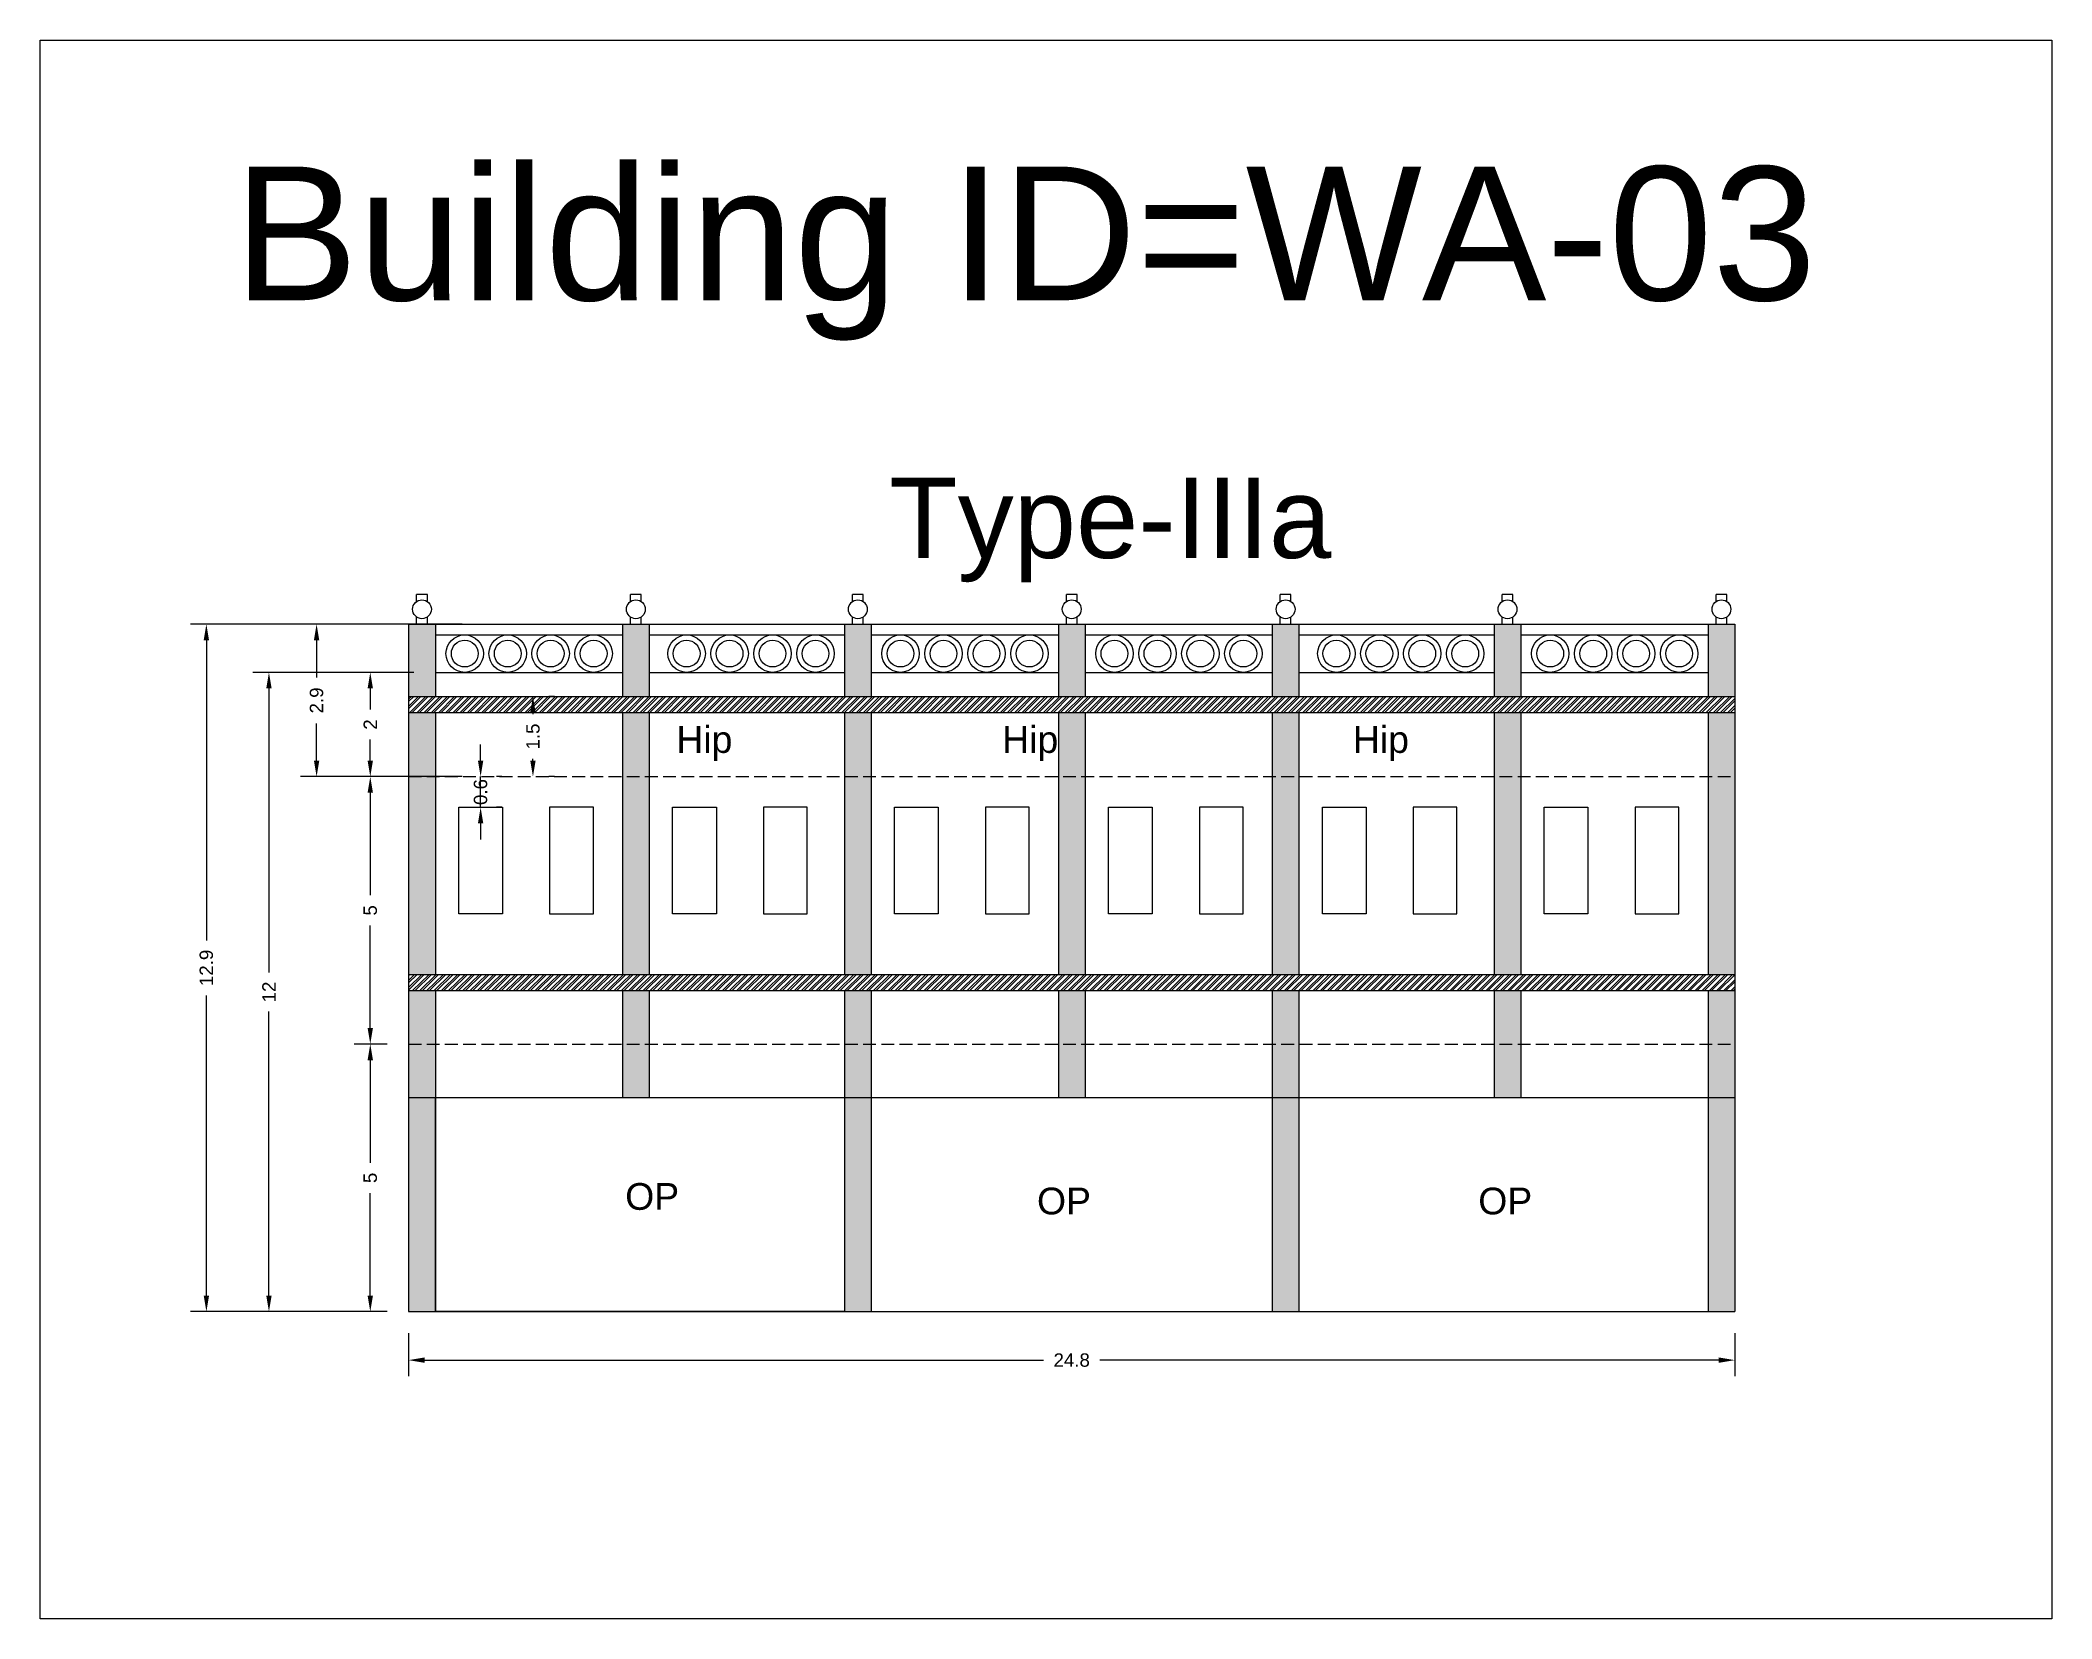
# Model space of a CAD drawing. Header units: metres. Extents: x 3416649 to 3417136, y -6712926 to -6712690.
# Drawn here: x 3416760.47 to 3416798.08, y -6712719.59 to -6712690.08 of the extents above; entities that cross this region are included whole.
import ezdxf

# ---------------------------------------------------------------- set-up
doc = ezdxf.new("R2010")
doc.units = ezdxf.units.M
doc.linetypes.add('ACAD_ISO02W100', pattern=[15, 12, -3])
doc.layers.add('Dotted', color=7, linetype='ACAD_ISO02W100', plot=False)
doc.styles.get("Standard").update_dxf_attribs({"font": 'arial.ttf'})
doc.dimstyles.new('ISO-25', dxfattribs={"dimtxt": 0.25, "dimasz": 0.3, "dimexe": 0.3, "dimexo": 0.4, "dimgap": 0.2, "dimtad": 0, "dimdec": 1, "dimdsep": 46, "dimtxsty": 'Standard', "dimcen": 2.5, "dimadec": 0, "dimazin": 0, "dimtfac": 1, "dimtdec": 1, "dimtmove": 0, "dimatfit": 3, "dimfxl": 1, "dimarcsym": 0})
pattern_1 = [(45, (-28.12796, 0), (-0.067351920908, 0.067351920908), []), (45, (-28.08306, 0), (-0.067351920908, 0.067351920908), [])]

msp = doc.modelspace()

# ---------------------------------------------------------------- texts
at = {"attachment_point": 1}
for s, heights, insert, char_height in [('Building ID=WA-03', [0.517], (3416764.083, -6712692.443), 2.5), ('Type-IIIa ', [0.517], (3416776.345, -6712698.261), 1.5), ('Hip', [0], (3416772.364, -6712702.904), 0.5), ('Hip', [0], (3416778.457, -6712702.904), 0.5), ('Hip', [0], (3416785.016, -6712702.904), 0.5), ('OP', [0], (3416771.407, -6712711.445), 0.5), ('OP', [0], (3416779.108, -6712711.53), 0.5), ('OP', [0], (3416787.36, -6712711.53), 0.5)]:
    msp.add_mtext_dynamic_manual_height_columns(s, width=67.86454, gutter_width=12.5, heights=heights, dxfattribs=dict(at, insert=insert, char_height=char_height))

# ---------------------------------------------------------------- blocks, each defined once
blk = doc.blocks.new('*D22')
at = {"color": 0, "lineweight": -2, "transparency": 16777216}
for p, q in [((3416767.357, -6712714.248), (3416767.357, -6712715.055)), ((3416792.157, -6712714.248), (3416792.157, -6712715.055)), ((3416767.657, -6712714.755), (3416779.23, -6712714.755)), ((3416791.857, -6712714.755), (3416780.284, -6712714.755))]:
    blk.add_line(p, q, dxfattribs=at)
at = {"color": 0, "transparency": 16777216}
for points in [[(3416767.657, -6712714.705), (3416767.657, -6712714.805), (3416767.357, -6712714.755)], [(3416791.857, -6712714.705), (3416791.857, -6712714.805), (3416792.157, -6712714.755)]]:
    blk.add_solid(points, dxfattribs=at)
at = {"layer": 'Defpoints', "color": 0, "transparency": 16777216}
for p in [(3416767.357, -6712713.848), (3416792.157, -6712713.848), (3416792.157, -6712714.755)]:
    blk.add_point(p, dxfattribs=at)
at = {"color": 0, "transparency": 16777216, "insert": (3416779.757, -6712714.755), "char_height": 0.25, "attachment_point": 5}
blk.add_mtext('24.8', dxfattribs=at)
blk = doc.blocks.new('*D23')
at = {"color": 0, "lineweight": -2, "transparency": 16777216}
for p, q in [((3416766.957, -6712708.848), (3416766.34, -6712708.848)), ((3416766.64, -6712709.148), (3416766.64, -6712711.065)), ((3416766.64, -6712713.548), (3416766.64, -6712711.631)), ((3416766.957, -6712713.848), (3416766.34, -6712713.848))]:
    blk.add_line(p, q, dxfattribs=at)
at = {"color": 0, "transparency": 16777216}
for points in [[(3416766.59, -6712709.148), (3416766.69, -6712709.148), (3416766.64, -6712708.848)], [(3416766.59, -6712713.548), (3416766.69, -6712713.548), (3416766.64, -6712713.848)]]:
    blk.add_solid(points, dxfattribs=at)
at = {"layer": 'Defpoints', "color": 0, "transparency": 16777216}
for p in [(3416766.64, -6712708.848), (3416767.357, -6712708.848), (3416767.357, -6712713.848)]:
    blk.add_point(p, dxfattribs=at)
at = {"color": 0, "transparency": 16777216, "insert": (3416766.64, -6712711.348), "char_height": 0.25, "attachment_point": 5, "rotation": 90}
blk.add_mtext('5', dxfattribs=at)
blk = doc.blocks.new('*D24')
at = {"color": 0, "lineweight": -2, "transparency": 16777216}
for p, q in [((3416766.957, -6712703.848), (3416766.34, -6712703.848)), ((3416766.64, -6712704.148), (3416766.64, -6712706.065)), ((3416766.64, -6712708.548), (3416766.64, -6712706.631)), ((3416766.957, -6712708.848), (3416766.34, -6712708.848))]:
    blk.add_line(p, q, dxfattribs=at)
at = {"color": 0, "transparency": 16777216}
for points in [[(3416766.59, -6712704.148), (3416766.69, -6712704.148), (3416766.64, -6712703.848)], [(3416766.59, -6712708.548), (3416766.69, -6712708.548), (3416766.64, -6712708.848)]]:
    blk.add_solid(points, dxfattribs=at)
at = {"layer": 'Defpoints', "color": 0, "transparency": 16777216}
for p in [(3416766.64, -6712703.848), (3416767.357, -6712703.848), (3416767.357, -6712708.848)]:
    blk.add_point(p, dxfattribs=at)
at = {"color": 0, "transparency": 16777216, "insert": (3416766.64, -6712706.348), "char_height": 0.25, "attachment_point": 5, "rotation": 90}
blk.add_mtext('5', dxfattribs=at)
blk = doc.blocks.new('*D25')
at = {"color": 0, "lineweight": -2, "transparency": 16777216}
for p, q in [((3416767.457, -6712701.898), (3416766.34, -6712701.898)), ((3416766.64, -6712702.198), (3416766.64, -6712702.59)), ((3416766.64, -6712703.548), (3416766.64, -6712703.156)), ((3416767.457, -6712703.848), (3416766.34, -6712703.848))]:
    blk.add_line(p, q, dxfattribs=at)
at = {"color": 0, "transparency": 16777216}
for points in [[(3416766.59, -6712702.198), (3416766.69, -6712702.198), (3416766.64, -6712701.898)], [(3416766.59, -6712703.548), (3416766.69, -6712703.548), (3416766.64, -6712703.848)]]:
    blk.add_solid(points, dxfattribs=at)
at = {"layer": 'Defpoints', "color": 0, "transparency": 16777216}
for p in [(3416766.64, -6712701.898), (3416767.857, -6712701.898), (3416767.857, -6712703.848)]:
    blk.add_point(p, dxfattribs=at)
at = {"color": 0, "transparency": 16777216, "insert": (3416766.64, -6712702.873), "char_height": 0.25, "attachment_point": 5, "rotation": 90}
blk.add_mtext('2', dxfattribs=at)
blk = doc.blocks.new('*D26')
at = {"color": 0, "lineweight": -2, "transparency": 16777216}
for p, q in [((3416768.358, -6712700.998), (3416765.336, -6712700.998)), ((3416765.636, -6712701.298), (3416765.636, -6712701.993)), ((3416765.636, -6712703.548), (3416765.636, -6712702.853)), ((3416768.358, -6712703.848), (3416765.336, -6712703.848))]:
    blk.add_line(p, q, dxfattribs=at)
at = {"color": 0, "transparency": 16777216}
for points in [[(3416765.586, -6712701.298), (3416765.686, -6712701.298), (3416765.636, -6712700.998)], [(3416765.586, -6712703.548), (3416765.686, -6712703.548), (3416765.636, -6712703.848)]]:
    blk.add_solid(points, dxfattribs=at)
at = {"layer": 'Defpoints', "color": 0, "transparency": 16777216}
for p in [(3416765.636, -6712700.998), (3416768.758, -6712700.998), (3416768.758, -6712703.848)]:
    blk.add_point(p, dxfattribs=at)
at = {"color": 0, "transparency": 16777216, "insert": (3416765.636, -6712702.423), "char_height": 0.25, "attachment_point": 5, "rotation": 90}
blk.add_mtext('2.9', dxfattribs=at)
blk = doc.blocks.new('*D27')
at = {"color": 0, "lineweight": -2, "transparency": 16777216}
for p, q in [((3416767.457, -6712701.898), (3416764.445, -6712701.898)), ((3416764.745, -6712702.198), (3416764.745, -6712707.507)), ((3416764.745, -6712713.548), (3416764.745, -6712708.239)), ((3416766.957, -6712713.848), (3416764.445, -6712713.848))]:
    blk.add_line(p, q, dxfattribs=at)
at = {"color": 0, "transparency": 16777216}
for points in [[(3416764.695, -6712702.198), (3416764.795, -6712702.198), (3416764.745, -6712701.898)], [(3416764.695, -6712713.548), (3416764.795, -6712713.548), (3416764.745, -6712713.848)]]:
    blk.add_solid(points, dxfattribs=at)
at = {"layer": 'Defpoints', "color": 0, "transparency": 16777216}
for p in [(3416764.745, -6712701.898), (3416767.857, -6712701.898), (3416767.357, -6712713.848)]:
    blk.add_point(p, dxfattribs=at)
at = {"color": 0, "transparency": 16777216, "insert": (3416764.745, -6712707.873), "char_height": 0.25, "attachment_point": 5, "rotation": 90}
blk.add_mtext('12', dxfattribs=at)
blk = doc.blocks.new('*D28')
at = {"color": 0, "lineweight": -2, "transparency": 16777216}
for p, q in [((3416768.358, -6712700.998), (3416763.275, -6712700.998)), ((3416763.575, -6712701.298), (3416763.575, -6712706.91)), ((3416763.575, -6712713.548), (3416763.575, -6712707.936)), ((3416766.957, -6712713.848), (3416763.275, -6712713.848))]:
    blk.add_line(p, q, dxfattribs=at)
at = {"color": 0, "transparency": 16777216}
for points in [[(3416763.525, -6712701.298), (3416763.625, -6712701.298), (3416763.575, -6712700.998)], [(3416763.525, -6712713.548), (3416763.625, -6712713.548), (3416763.575, -6712713.848)]]:
    blk.add_solid(points, dxfattribs=at)
at = {"layer": 'Defpoints', "color": 0, "transparency": 16777216}
for p in [(3416763.575, -6712700.998), (3416768.758, -6712700.998), (3416767.357, -6712713.848)]:
    blk.add_point(p, dxfattribs=at)
at = {"color": 0, "transparency": 16777216, "insert": (3416763.575, -6712707.423), "char_height": 0.25, "attachment_point": 5, "rotation": 90}
blk.add_mtext('12.9', dxfattribs=at)
blk = doc.blocks.new('*D29')
at = {"color": 0, "lineweight": -2, "transparency": 16777216}
for p, q in [((3416768.703, -6712703.548), (3416768.703, -6712703.248)), ((3416768.703, -6712704.421), (3416768.703, -6712703.848)), ((3416769.103, -6712703.848), (3416769.003, -6712703.848)), ((3416768.703, -6712704.721), (3416768.703, -6712705.021)), ((3416769.103, -6712704.421), (3416769.003, -6712704.421))]:
    blk.add_line(p, q, dxfattribs=at)
at = {"color": 0, "transparency": 16777216}
for points in [[(3416768.653, -6712703.548), (3416768.753, -6712703.548), (3416768.703, -6712703.848)], [(3416768.653, -6712704.721), (3416768.753, -6712704.721), (3416768.703, -6712704.421)]]:
    blk.add_solid(points, dxfattribs=at)
at = {"layer": 'Defpoints', "color": 0, "transparency": 16777216}
for p in [(3416768.703, -6712703.848), (3416768.703, -6712703.848), (3416768.703, -6712704.421)]:
    blk.add_point(p, dxfattribs=at)
at = {"color": 0, "transparency": 16777216, "insert": (3416768.703, -6712704.135), "char_height": 0.25, "attachment_point": 5, "rotation": 90}
blk.add_mtext('0.6', dxfattribs=at)
blk = doc.blocks.new('*D30')
at = {"color": 0, "lineweight": -2, "transparency": 16777216}
for p, q in [((3416770.082, -6712702.348), (3416769.982, -6712702.348)), ((3416769.682, -6712702.648), (3416769.682, -6712702.681)), ((3416769.682, -6712703.548), (3416769.682, -6712703.515)), ((3416770.082, -6712703.848), (3416769.982, -6712703.848))]:
    blk.add_line(p, q, dxfattribs=at)
at = {"color": 0, "transparency": 16777216}
for points in [[(3416769.632, -6712702.648), (3416769.732, -6712702.648), (3416769.682, -6712702.348)], [(3416769.632, -6712703.548), (3416769.732, -6712703.548), (3416769.682, -6712703.848)]]:
    blk.add_solid(points, dxfattribs=at)
at = {"layer": 'Defpoints', "color": 0, "transparency": 16777216}
for p in [(3416769.682, -6712702.348), (3416769.682, -6712702.348), (3416769.682, -6712703.848)]:
    blk.add_point(p, dxfattribs=at)
at = {"color": 0, "transparency": 16777216, "insert": (3416769.682, -6712703.098), "char_height": 0.25, "attachment_point": 5, "rotation": 90}
blk.add_mtext('1.5', dxfattribs=at)

# ---------------------------------------------------------------- dimensions: what is measured, and where the dimension line sits
for base, p1, p2, picture, middle in [((3416763.574869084, -6712700.998017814), (3416767.357322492, -6712713.848017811), (3416768.757520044, -6712700.99801781), '*D28', (3416763.574869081, -6712707.423017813)), ((3416765.635967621, -6712700.998017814), (3416768.757520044, -6712703.848017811), (3416768.757520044, -6712700.99801781), '*D26', (3416765.635967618, -6712702.423017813)), ((3416764.745093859, -6712701.898017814), (3416767.357322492, -6712713.848017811), (3416767.857322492, -6712701.898017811), '*D27', (3416764.745093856, -6712707.873017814)), ((3416766.639734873, -6712701.898017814), (3416767.857322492, -6712703.848017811), (3416767.857322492, -6712701.898017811), '*D25', (3416766.63973487, -6712702.873017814)), ((3416766.64, -6712703.848), (3416767.357, -6712708.848), (3416767.357, -6712703.848), '*D24', (3416766.64, -6712706.348)), ((3416766.64, -6712708.848), (3416767.357, -6712713.848), (3416767.357, -6712708.848), '*D23', (3416766.64, -6712711.348))]:
    dim = msp.add_linear_dim(base=base, p1=p1, p2=p2, angle=90, dimstyle='ISO-25')
    dim.commit()
    dim.dimension.update_dxf_attribs({"geometry": picture, "text_midpoint": middle})
for base, p1, p2, picture, middle in [((3416769.682, -6712702.348), (3416769.682, -6712703.848), (3416769.682, -6712702.348), '*D30', (3416769.682, -6712703.098)), ((3416768.703, -6712703.848), (3416768.703, -6712704.421), (3416768.703, -6712703.848), '*D29', (3416768.703, -6712704.135))]:
    dim = msp.add_linear_dim(base=base, p1=p1, p2=p2, angle=90, dimstyle='ISO-25')
    dim.commit()
    dim.dimension.update_dxf_attribs({"geometry": picture, "text_midpoint": middle, "dimtype": 160})
dim = msp.add_linear_dim(base=(3416792.157, -6712714.755), p1=(3416767.357, -6712713.848), p2=(3416792.157, -6712713.848), dimstyle='ISO-25')
dim.commit()
dim.dimension.update_dxf_attribs({"geometry": '*D22', "text_midpoint": (3416779.757, -6712714.755)})

# ---------------------------------------------------------------- hatches: boundary and pattern name
h = msp.add_hatch(color=256)
h.dxf.hatch_style = 1
h.paths.add_polyline_path([(3416767.857, -6712709.848), (3416767.357, -6712709.848), (3416767.357, -6712713.848), (3416767.857, -6712713.848)])
h.paths.add_polyline_path([(3416767.857, -6712708.848), (3416767.357, -6712708.848), (3416767.357, -6712709.848), (3416767.857, -6712709.848)])
h.paths.add_polyline_path([(3416767.857, -6712707.848), (3416767.357, -6712707.848), (3416767.357, -6712708.848), (3416767.857, -6712708.848)])
h.paths.add_polyline_path([(3416767.857, -6712703.848), (3416767.357, -6712703.848), (3416767.357, -6712707.548), (3416767.857, -6712707.548)])
h.paths.add_polyline_path([(3416767.857, -6712702.648), (3416767.357, -6712702.648), (3416767.357, -6712703.848), (3416767.857, -6712703.848)])
h.paths.add_polyline_path([(3416767.857, -6712700.998), (3416767.357, -6712700.998), (3416767.357, -6712702.348), (3416767.857, -6712702.348)])
h.paths.add_polyline_path([(3416771.857, -6712708.848), (3416771.357, -6712708.848), (3416771.357, -6712709.848), (3416771.857, -6712709.848)])
h.paths.add_polyline_path([(3416771.857, -6712707.848), (3416771.357, -6712707.848), (3416771.357, -6712708.848), (3416771.857, -6712708.848)])
h.paths.add_polyline_path([(3416771.857, -6712703.848), (3416771.357, -6712703.848), (3416771.357, -6712707.548), (3416771.857, -6712707.548)])
h.paths.add_polyline_path([(3416771.857, -6712702.648), (3416771.357, -6712702.648), (3416771.357, -6712703.848), (3416771.857, -6712703.848)])
h.paths.add_polyline_path([(3416771.857, -6712700.998), (3416771.357, -6712700.998), (3416771.357, -6712702.348), (3416771.857, -6712702.348)])
h.paths.add_polyline_path([(3416776.007, -6712700.998), (3416775.507, -6712700.998), (3416775.507, -6712702.348), (3416776.007, -6712702.348)])
h.paths.add_polyline_path([(3416776.007, -6712702.648), (3416775.507, -6712702.648), (3416775.507, -6712703.848), (3416776.007, -6712703.848)])
h.paths.add_polyline_path([(3416776.007, -6712703.848), (3416775.507, -6712703.848), (3416775.507, -6712707.548), (3416776.007, -6712707.548)])
h.paths.add_polyline_path([(3416776.007, -6712707.848), (3416775.507, -6712707.848), (3416775.507, -6712708.848), (3416776.007, -6712708.848)])
h.paths.add_polyline_path([(3416776.007, -6712708.848), (3416775.507, -6712708.848), (3416775.507, -6712709.848), (3416776.007, -6712709.848)])
h.paths.add_polyline_path([(3416776.007, -6712709.848), (3416775.507, -6712709.848), (3416775.507, -6712713.848), (3416776.007, -6712713.848)])
h.paths.add_polyline_path([(3416784.007, -6712709.848), (3416783.507, -6712709.848), (3416783.507, -6712713.848), (3416784.007, -6712713.848)])
h.paths.add_polyline_path([(3416784.007, -6712708.848), (3416783.507, -6712708.848), (3416783.507, -6712709.848), (3416784.007, -6712709.848)])
h.paths.add_polyline_path([(3416784.007, -6712707.848), (3416783.507, -6712707.848), (3416783.507, -6712708.848), (3416784.007, -6712708.848)])
h.paths.add_polyline_path([(3416784.007, -6712703.848), (3416783.507, -6712703.848), (3416783.507, -6712707.548), (3416784.007, -6712707.548)])
h.paths.add_polyline_path([(3416784.007, -6712702.648), (3416783.507, -6712702.648), (3416783.507, -6712703.848), (3416784.007, -6712703.848)])
h.paths.add_polyline_path([(3416784.007, -6712700.998), (3416783.507, -6712700.998), (3416783.507, -6712702.348), (3416784.007, -6712702.348)])
h.paths.add_polyline_path([(3416788.157, -6712700.998), (3416787.782, -6712700.998), (3416787.657, -6712700.998), (3416787.657, -6712702.348), (3416788.157, -6712702.348)])
h.paths.add_polyline_path([(3416788.157, -6712702.648), (3416787.657, -6712702.648), (3416787.657, -6712703.848), (3416788.157, -6712703.848)])
h.paths.add_polyline_path([(3416788.157, -6712703.848), (3416787.657, -6712703.848), (3416787.657, -6712707.548), (3416788.157, -6712707.548)])
h.paths.add_polyline_path([(3416788.157, -6712708.848), (3416787.657, -6712708.848), (3416787.657, -6712709.848), (3416788.157, -6712709.848)])
h.paths.add_polyline_path([(3416788.157, -6712707.848), (3416787.657, -6712707.848), (3416787.657, -6712708.848), (3416788.157, -6712708.848)])
h.paths.add_polyline_path([(3416792.157, -6712707.848), (3416791.657, -6712707.848), (3416791.657, -6712708.848), (3416792.157, -6712708.848)])
h.paths.add_polyline_path([(3416792.157, -6712708.848), (3416791.657, -6712708.848), (3416791.657, -6712709.848), (3416792.157, -6712709.848)])
h.paths.add_polyline_path([(3416792.157, -6712709.848), (3416791.657, -6712709.848), (3416791.657, -6712713.848), (3416792.157, -6712713.848)])
h.paths.add_polyline_path([(3416792.157, -6712703.848), (3416791.657, -6712703.848), (3416791.657, -6712707.548), (3416792.157, -6712707.548)])
h.paths.add_polyline_path([(3416792.157, -6712702.648), (3416791.657, -6712702.648), (3416791.657, -6712703.848), (3416792.157, -6712703.848)])
h.paths.add_polyline_path([(3416792.157, -6712700.998), (3416791.657, -6712700.998), (3416791.657, -6712702.348), (3416792.157, -6712702.348)])
h = msp.add_hatch(color=256)
h.dxf.hatch_style = 1
h.paths.add_polyline_path([(3416780.007, -6712702.648), (3416779.507, -6712702.648), (3416779.507, -6712703.848), (3416780.007, -6712703.848)])
h.paths.add_polyline_path([(3416780.007, -6712700.998), (3416779.507, -6712700.998), (3416779.507, -6712702.348), (3416780.007, -6712702.348)])
h.paths.add_polyline_path([(3416780.007, -6712703.848), (3416779.507, -6712703.848), (3416779.507, -6712707.548), (3416780.007, -6712707.548)])
h.paths.add_polyline_path([(3416780.007, -6712707.848), (3416779.507, -6712707.848), (3416779.507, -6712708.848), (3416780.007, -6712708.848)])
h.paths.add_polyline_path([(3416780.007, -6712708.848), (3416779.507, -6712708.848), (3416779.507, -6712709.848), (3416780.007, -6712709.848)])
h = msp.add_hatch()
h.set_pattern_fill('ANSI32', color=256, scale=0.01)
h.set_pattern_definition(pattern_1)
h.paths.add_polyline_path([(3416792.157, -6712702.648), (3416792.157, -6712702.348), (3416767.357, -6712702.348), (3416767.357, -6712702.648)])
h = msp.add_hatch()
h.set_pattern_fill('ANSI32', color=256, scale=0.01)
h.set_pattern_definition(pattern_1)
h.paths.add_polyline_path([(3416792.157, -6712707.548), (3416767.357, -6712707.548), (3416767.357, -6712707.848), (3416792.157, -6712707.848)])

# ---------------------------------------------------------------- linework, layer by layer
for points in [[(3416760.468, -6712690.082), (3416798.085, -6712690.082), (3416798.085, -6712719.589), (3416760.468, -6712719.589)], [(3416768.294, -6712704.421), (3416769.112, -6712704.421), (3416769.112, -6712706.412), (3416768.294, -6712706.412)], [(3416770.812, -6712704.421), (3416769.994, -6712704.421), (3416769.994, -6712706.412), (3416770.812, -6712706.412)], [(3416772.294, -6712704.421), (3416773.112, -6712704.421), (3416773.112, -6712706.412), (3416772.294, -6712706.412)], [(3416774.812, -6712704.421), (3416773.994, -6712704.421), (3416773.994, -6712706.412), (3416774.812, -6712706.412)], [(3416776.444, -6712704.421), (3416777.262, -6712704.421), (3416777.262, -6712706.412), (3416776.444, -6712706.412)], [(3416778.962, -6712704.421), (3416778.144, -6712704.421), (3416778.144, -6712706.412), (3416778.962, -6712706.412)], [(3416780.444, -6712704.421), (3416781.262, -6712704.421), (3416781.262, -6712706.412), (3416780.444, -6712706.412)], [(3416782.962, -6712704.421), (3416782.144, -6712704.421), (3416782.144, -6712706.412), (3416782.962, -6712706.412)], [(3416784.444, -6712704.421), (3416785.262, -6712704.421), (3416785.262, -6712706.412), (3416784.444, -6712706.412)], [(3416786.962, -6712704.421), (3416786.144, -6712704.421), (3416786.144, -6712706.412), (3416786.962, -6712706.412)], [(3416788.594, -6712704.421), (3416789.412, -6712704.421), (3416789.412, -6712706.412), (3416788.594, -6712706.412)], [(3416791.112, -6712704.421), (3416790.294, -6712704.421), (3416790.294, -6712706.412), (3416791.112, -6712706.412)], [(3416767.857, -6712709.848), (3416775.507, -6712709.848), (3416775.507, -6712713.848), (3416767.857, -6712713.848)]]:
    msp.add_lwpolyline(points, close=True)
for points in [[(3416767.507, -6712700.576), (3416767.507, -6712700.442)], [(3416767.707, -6712700.442), (3416767.507, -6712700.442)], [(3416767.707, -6712700.576), (3416767.707, -6712700.442)], [(3416771.507, -6712700.576), (3416771.507, -6712700.442)], [(3416771.707, -6712700.442), (3416771.507, -6712700.442)], [(3416771.707, -6712700.576), (3416771.707, -6712700.442)], [(3416775.657, -6712700.576), (3416775.657, -6712700.442)], [(3416775.857, -6712700.442), (3416775.657, -6712700.442)], [(3416775.857, -6712700.576), (3416775.857, -6712700.442)], [(3416779.657, -6712700.576), (3416779.657, -6712700.442)], [(3416779.857, -6712700.442), (3416779.657, -6712700.442)], [(3416779.857, -6712700.576), (3416779.857, -6712700.442)], [(3416783.657, -6712700.576), (3416783.657, -6712700.442)], [(3416783.857, -6712700.442), (3416783.657, -6712700.442)], [(3416783.857, -6712700.576), (3416783.857, -6712700.442)], [(3416787.807, -6712700.576), (3416787.807, -6712700.442)], [(3416788.007, -6712700.442), (3416787.807, -6712700.442)], [(3416788.007, -6712700.576), (3416788.007, -6712700.442)], [(3416791.807, -6712700.576), (3416791.807, -6712700.442)], [(3416792.007, -6712700.442), (3416791.807, -6712700.442)], [(3416792.007, -6712700.576), (3416792.007, -6712700.442)], [(3416767.507, -6712700.998), (3416767.507, -6712700.864)], [(3416767.707, -6712700.998), (3416767.707, -6712700.864)], [(3416771.507, -6712700.998), (3416771.507, -6712700.864)], [(3416771.707, -6712700.998), (3416771.707, -6712700.864)], [(3416775.657, -6712700.998), (3416775.657, -6712700.864)], [(3416775.857, -6712700.998), (3416775.857, -6712700.864)], [(3416779.657, -6712700.998), (3416779.657, -6712700.864)], [(3416779.857, -6712700.998), (3416779.857, -6712700.864)], [(3416783.657, -6712700.998), (3416783.657, -6712700.864)], [(3416783.857, -6712700.998), (3416783.857, -6712700.864)], [(3416787.807, -6712700.998), (3416787.807, -6712700.864)], [(3416788.007, -6712700.998), (3416788.007, -6712700.864)], [(3416791.807, -6712700.998), (3416791.807, -6712700.864)], [(3416792.007, -6712700.998), (3416792.007, -6712700.864)], [(3416767.357, -6712700.998), (3416792.157, -6712700.998)], [(3416767.357, -6712700.998), (3416767.357, -6712713.848)], [(3416767.357, -6712700.998), (3416767.857, -6712700.998)], [(3416767.857, -6712700.998), (3416767.857, -6712702.348)], [(3416767.857, -6712701.198), (3416771.357, -6712701.198)], [(3416771.357, -6712700.998), (3416771.357, -6712702.348)], [(3416771.857, -6712700.998), (3416771.857, -6712702.348)], [(3416771.857, -6712701.198), (3416775.507, -6712701.198)], [(3416775.507, -6712700.998), (3416775.507, -6712702.348)], [(3416776.007, -6712700.998), (3416776.007, -6712702.348)], [(3416776.007, -6712701.198), (3416779.507, -6712701.198)], [(3416779.507, -6712700.998), (3416779.507, -6712702.348)], [(3416780.007, -6712700.998), (3416780.007, -6712702.348)], [(3416780.007, -6712701.198), (3416783.507, -6712701.198)], [(3416783.507, -6712700.998), (3416783.507, -6712702.348)], [(3416784.007, -6712700.998), (3416784.007, -6712702.348)], [(3416784.007, -6712701.198), (3416787.657, -6712701.198)], [(3416787.657, -6712700.998), (3416787.657, -6712702.348)], [(3416787.782, -6712700.998), (3416791.657, -6712700.998)], [(3416788.157, -6712700.998), (3416788.157, -6712702.348)], [(3416788.157, -6712701.198), (3416791.657, -6712701.198)], [(3416791.657, -6712700.998), (3416791.657, -6712702.348)], [(3416792.157, -6712700.998), (3416792.157, -6712713.848)], [(3416767.857, -6712701.898), (3416771.357, -6712701.898)], [(3416771.857, -6712701.898), (3416775.507, -6712701.898)], [(3416776.007, -6712701.898), (3416779.507, -6712701.898)], [(3416780.007, -6712701.898), (3416783.507, -6712701.898)], [(3416784.007, -6712701.898), (3416787.657, -6712701.898)], [(3416788.157, -6712701.898), (3416791.657, -6712701.898)], [(3416767.357, -6712702.348), (3416792.157, -6712702.348)], [(3416767.357, -6712702.648), (3416792.157, -6712702.648)], [(3416767.857, -6712702.648), (3416767.857, -6712707.548)], [(3416771.357, -6712702.648), (3416771.357, -6712707.548)], [(3416771.857, -6712702.648), (3416771.857, -6712707.548)], [(3416775.507, -6712702.648), (3416775.507, -6712707.548)], [(3416776.007, -6712702.648), (3416776.007, -6712707.548)], [(3416779.507, -6712702.648), (3416779.507, -6712707.548)], [(3416780.007, -6712702.648), (3416780.007, -6712707.548)], [(3416783.507, -6712702.648), (3416783.507, -6712707.548)], [(3416784.007, -6712702.648), (3416784.007, -6712707.548)], [(3416787.657, -6712702.648), (3416787.657, -6712707.548)], [(3416788.157, -6712702.648), (3416788.157, -6712707.548)], [(3416791.657, -6712702.648), (3416791.657, -6712707.548)], [(3416767.357, -6712707.548), (3416792.157, -6712707.548)], [(3416767.357, -6712707.848), (3416792.157, -6712707.848)], [(3416767.857, -6712707.848), (3416767.857, -6712713.848)], [(3416771.357, -6712707.848), (3416771.357, -6712709.848)], [(3416771.857, -6712707.848), (3416771.857, -6712709.848)], [(3416775.507, -6712707.848), (3416775.507, -6712713.848)], [(3416776.007, -6712707.848), (3416776.007, -6712713.848)], [(3416779.507, -6712707.848), (3416779.507, -6712709.848)], [(3416780.007, -6712707.848), (3416780.007, -6712709.848)], [(3416783.507, -6712707.848), (3416783.507, -6712713.848)], [(3416784.007, -6712707.848), (3416784.007, -6712713.848)], [(3416787.657, -6712707.848), (3416787.657, -6712709.848)], [(3416788.157, -6712707.848), (3416788.157, -6712709.848)], [(3416791.657, -6712707.848), (3416791.657, -6712713.848)], [(3416767.357, -6712709.848), (3416792.157, -6712709.848)], [(3416767.357, -6712713.848), (3416792.157, -6712713.848)]]:
    msp.add_lwpolyline(points)
for centre, radius in [((3416767.607, -6712700.72), 0.176), ((3416771.607, -6712700.72), 0.176), ((3416775.757, -6712700.72), 0.176), ((3416779.757, -6712700.72), 0.176), ((3416783.757, -6712700.72), 0.176), ((3416787.907, -6712700.72), 0.176), ((3416791.907, -6712700.72), 0.176), ((3416768.406, -6712701.548), 0.35), ((3416768.406, -6712701.548), 0.25), ((3416769.21, -6712701.548), 0.35), ((3416769.21, -6712701.548), 0.25), ((3416770.013, -6712701.548), 0.35), ((3416770.013, -6712701.548), 0.25), ((3416770.817, -6712701.548), 0.35), ((3416770.817, -6712701.548), 0.25), ((3416772.556, -6712701.548), 0.35), ((3416772.556, -6712701.548), 0.25), ((3416773.36, -6712701.548), 0.35), ((3416773.36, -6712701.548), 0.25), ((3416774.163, -6712701.548), 0.35), ((3416774.163, -6712701.548), 0.25), ((3416774.967, -6712701.548), 0.35), ((3416774.967, -6712701.548), 0.25), ((3416776.556, -6712701.548), 0.35), ((3416776.556, -6712701.548), 0.25), ((3416777.36, -6712701.548), 0.35), ((3416777.36, -6712701.548), 0.25), ((3416778.163, -6712701.548), 0.35), ((3416778.163, -6712701.548), 0.25), ((3416778.967, -6712701.548), 0.35), ((3416778.967, -6712701.548), 0.25), ((3416780.556, -6712701.548), 0.35), ((3416780.556, -6712701.548), 0.25), ((3416781.36, -6712701.548), 0.35), ((3416781.36, -6712701.548), 0.25), ((3416782.163, -6712701.548), 0.35), ((3416782.163, -6712701.548), 0.25), ((3416782.967, -6712701.548), 0.35), ((3416782.967, -6712701.548), 0.25), ((3416784.706, -6712701.548), 0.35), ((3416784.706, -6712701.548), 0.25), ((3416785.51, -6712701.548), 0.35), ((3416785.51, -6712701.548), 0.25), ((3416786.313, -6712701.548), 0.35), ((3416786.313, -6712701.548), 0.25), ((3416787.117, -6712701.548), 0.35), ((3416787.117, -6712701.548), 0.25), ((3416788.706, -6712701.548), 0.35), ((3416788.706, -6712701.548), 0.25), ((3416789.51, -6712701.548), 0.35), ((3416789.51, -6712701.548), 0.25), ((3416790.313, -6712701.548), 0.35), ((3416790.313, -6712701.548), 0.25), ((3416791.117, -6712701.548), 0.35), ((3416791.117, -6712701.548), 0.25)]:
    msp.add_circle(centre, radius)
at = {"layer": 'Dotted', "ltscale": 0.02}
for points in [[(3416767.357, -6712703.848), (3416792.157, -6712703.848)], [(3416767.357, -6712708.848), (3416792.157, -6712708.848)]]:
    msp.add_lwpolyline(points, dxfattribs=at)

msp.set_redraw_order([(e.dxf.handle, doc.entitydb.next_handle()) for e in msp.query("TEXT MTEXT ATTDEF DIMENSION ARC_DIMENSION")])  # texts and dimensions are drawn at this point

doc.saveas('drawing.dxf')
